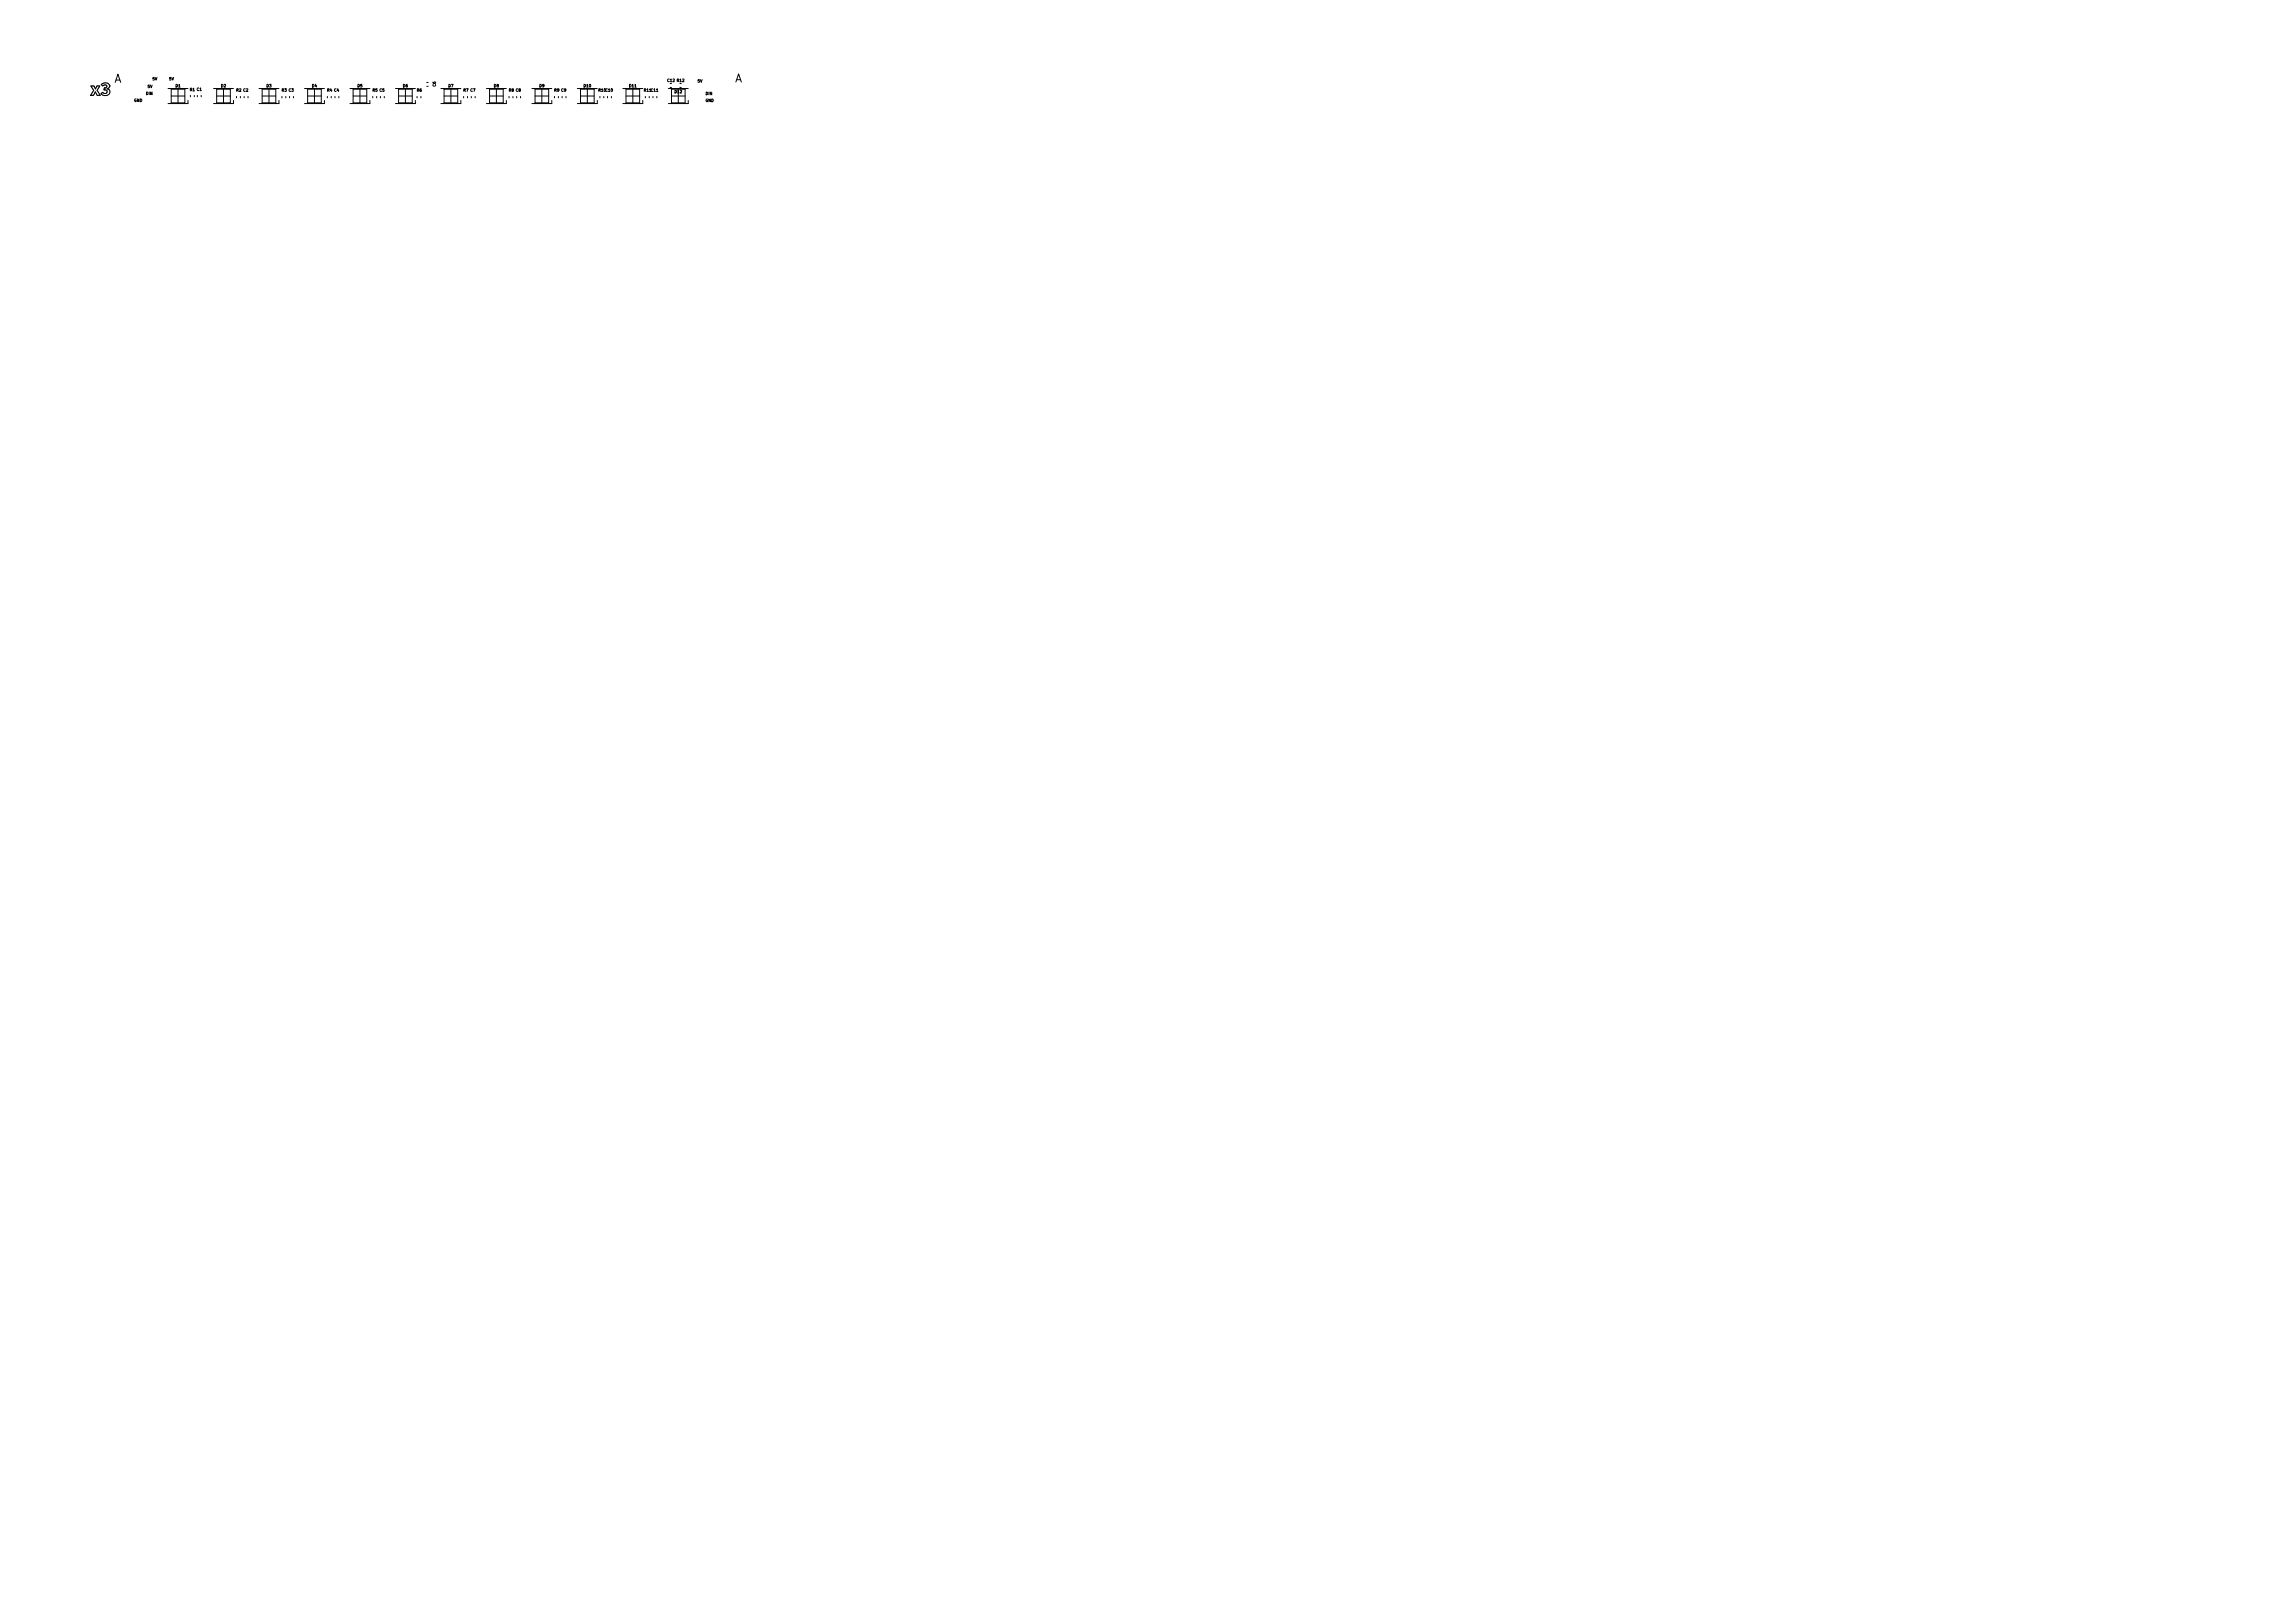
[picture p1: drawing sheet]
<svg xmlns="http://www.w3.org/2000/svg" width="841mm" height="594mm" viewBox="0 0 841 594" stroke-linecap="round" stroke-linejoin="round" font-family="sans-serif">
<defs><g id="words">
<g font-size="4.2">
<text x="41.7" y="30.3">A</text>
<text x="269.2" y="30.2">A</text>
</g>
<g font-size="1.4">
<text x="55.9" y="29.4">5V</text>
<text x="62" y="29.4">5V</text>
<text x="244.6" y="30">C12 R12</text>
<text x="53.5" y="34.7">DIN</text>
<text x="54.1" y="32.2">5V</text>
<text x="64.3" y="31.9">D1</text>
<text x="69.6" y="33.3">R1 C1</text>
<text x="81" y="31.9">D2</text>
<text x="86.6" y="33.5">R2 C2</text>
<text x="97.7" y="31.9">D3</text>
<text x="103.3" y="33.5">R3 C3</text>
<text x="114.3" y="31.9">D4</text>
<text x="119.9" y="33.5">R4 C4</text>
<text x="131" y="31.9">D5</text>
<text x="136.6" y="33.5">R5 C5</text>
<text x="147.7" y="31.9">D6</text>
<text x="152.8" y="33.5">R6</text>
<text x="159.7" y="31.7" transform="rotate(-90 159.7 31.7)">C6</text>
<text x="164.3" y="31.9">D7</text>
<text x="169.9" y="33.5">R7 C7</text>
<text x="181" y="31.9">D8</text>
<text x="186.5" y="33.5">R8 C8</text>
<text x="197.7" y="31.9">D9</text>
<text x="203.1" y="33.5">R9 C9</text>
<text x="214" y="31.9">D10</text>
<text x="219.4" y="33.5">R10C10</text>
<text x="230.6" y="31.9">D11</text>
<text x="236.1" y="33.5">R11C11</text>
<text x="247.3" y="34.1">D12</text>
<text x="255.6" y="30.2">5V</text>
<text x="258.6" y="34.8">DIN</text>
<text x="49.1" y="37.3">GND</text>
<text x="258.5" y="37.3">GND</text>
</g>
</g></defs>
<g fill="none" stroke="#000" stroke-width=".37">
<path d="M33.2 34.9h.1M33.3 31.5h1.1l.6 1.1 .5-1.1h1.1l-1 1.6 1.2 1.8h-1.2l-.7-1.3-.6 1.3h-1.1l1.2-1.8zM37.1 30.9a1.81 1.81 0 0 1 3.1 .6l-.3 .7-.6 .4a1.28 1.28 0 0 1 1 1.6 1.28 1.28 0 0 1-1.7 .8l-.9-.2-.7-.4 .6-.6a.79 .79 0 0 0 1.2 .4 .79 .79 0 0 0 0-1.2l-.7-.1 .1-.7a.65 .65 0 0 0 .9-.2 .65 .65 0 0 0-.2-.9 .65 .65 0 0 0-.9 .1l-.4 .3zM40.2 31.5h.1M61.6 32.4h7.3M62.7 35.2h5M62.7 32.7h5v5h-5zM65.2 32.7v5M68.9 36.8v1.1h-7.3M69.8 34.9v.6M71.2 34.9v.6M72.3 34.9v.6"/>
<path d="M73.7 34.9v.6M78.3 32.4h7.3M79.4 35.2h5M79.4 32.7h5v5h-5zM81.9 32.7v5M85.6 36.8v1.1h-7.3M86.7 35.3v.5M88.1 35.3v.5M89.5 35.3v.5M90.9 35.3v.5M94.9 32.4h7.3M96.1 35.2h5"/>
<path d="M96.1 32.7h5v5h-5zM98.6 32.7v5M102.2 36.8v1.1h-7.3M103.3 35.3v.5M104.7 35.3v.5M106.1 35.3v.5M107.5 35.3v.5M111.6 32.4h7.3M112.7 35.2h5M112.7 32.7h5v5h-5zM115.2 32.7v5M118.9 36.8v1.1h-7.3"/>
<path d="M120 35.3v.5M121.4 35.3v.5M122.8 35.3v.5M124.2 35.3v.5M128.3 32.4h7.3M129.4 35.2h5M129.4 32.7h5v5h-5zM131.9 32.7v5M135.6 36.8v1.1h-7.3M136.6 35.3v.5M138 35.3v.5M139.4 35.3v.5"/>
<path d="M140.8 35.3v.5M144.9 32.4h7.3M146.1 35.2h5M146.1 32.7h5v5h-5zM148.6 32.7v5M152.2 36.8v1.1h-7.3M152.8 35.3v.5M154.3 35.3v.5M156.4 30.2h.5M156.4 31.6h.5M161.6 32.4h7.3M162.7 35.2h5"/>
<path d="M162.7 32.7h5v5h-5zM165.2 32.7v5M168.9 36.8v1.1h-7.3M169.9 35.3v.5M171.3 35.3v.5M172.7 35.3v.5M174.1 35.3v.5M178.2 32.4h7.3M179.4 35.2h5M179.4 32.7h5v5h-5zM181.9 32.7v5M185.5 36.8v1.1h-7.3"/>
<path d="M186.6 35.3v.5M188 35.3v.5M189.3 35.3v.5M190.8 35.3v.5M194.9 32.4h7.3M196.1 35.2h5M196.1 32.7h5v5h-5zM198.6 32.7v5M202.2 36.8v1.1h-7.3M203.2 35.3v.5M204.6 35.3v.5M206 35.3v.5"/>
<path d="M207.4 35.3v.5M211.6 32.4h7.3M212.7 35.2h5M212.7 32.7h5v5h-5zM215.2 32.7v5M218.9 36.8v1.1h-7.3M219.8 35.3v.5M221.3 35.3v.5M222.6 35.3v.5M224.1 35.3v.5M228.2 32.4h7.3M229.4 35.2h5"/>
<path d="M229.4 32.7h5v5h-5zM231.9 32.7v5M235.5 36.8v1.1h-7.3M236.5 35.3v.5M237.9 35.3v.5M239.3 35.3v.5M240.7 35.3v.5M244.9 32.4h7.3M245.6 30.6h.5M245.6 32h.5M246.1 35.2h5M246.1 32.7h5v5h-5z"/>
<path d="M248.6 32.7v5M249.1 30.6h.6M249.1 32h.6M252.2 36.8v1.1h-7.3"/>
</g>
<use href="#words"/>
</svg>
